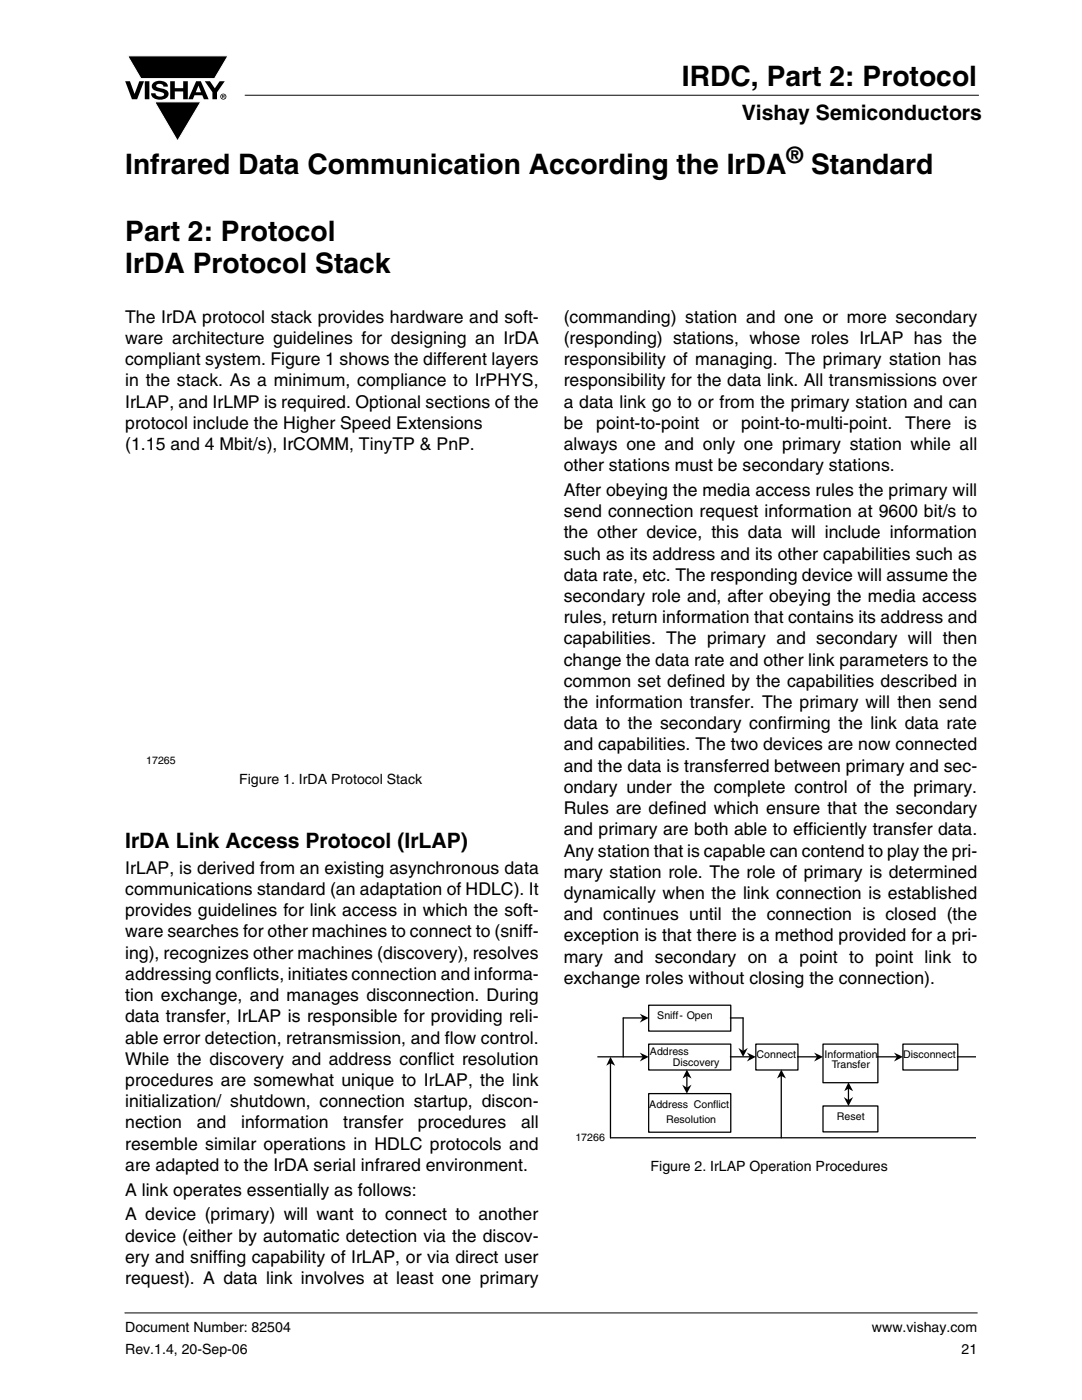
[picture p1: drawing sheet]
<svg xmlns="http://www.w3.org/2000/svg" width="216mm" height="279mm" viewBox="0 0 216 279" stroke-linecap="round" stroke-linejoin="round" font-family="sans-serif">
<defs><g id="words">
<g font-size="5.6">
<text x="136.1" y="17.2">IRDC, Part 2: Protocol</text>
<text x="25" y="34.8">Infrared Data Communication According the IrDA</text>
<text x="161.8" y="34.8">Standard</text>
<text x="25" y="48.2">Part 2: Protocol</text>
<text x="25" y="54.5">IrDA Protocol Stack</text>
</g>
<text font-size="4.5" x="157" y="32.5">®</text>
<g font-size="4.2">
<text x="148" y="24">Vishay Semiconductors</text>
<text x="25" y="169.2">IrDA Link Access Protocol (IrLAP)</text>
</g>
<g font-size="3.5">
<text x="25" y="64.4">The IrDA protocol stack provides hardware and soft-</text>
<text x="112.5" y="64.4">(commanding) station and one or more secondary</text>
<text x="25" y="68.6">ware architecture guidelines for designing an IrDA</text>
<text x="112.5" y="68.6">(responding) stations, whose roles IrLAP has the</text>
<text x="25" y="72.9">compliant system. Figure 1 shows the different layers</text>
<text x="25" y="77.1">in the stack. As a minimum, compliance to IrPHYS,</text>
<text x="112.5" y="72.9">responsibility of managing. The primary station has</text>
<text x="112.5" y="77.1">responsibility for the data link. All transmissions over</text>
<text x="25" y="81.3">IrLAP, and IrLMP is required. Optional sections of the</text>
<text x="112.5" y="81.3">a data link go to or from the primary station and can</text>
<text x="25" y="85.6">protocol include the Higher Speed Extensions</text>
<text x="25" y="89.8">(1.15 and 4 Mbit/s), IrCOMM, TinyTP &amp; PnP.</text>
<text x="112.5" y="85.6">be</text>
<text x="112.5" y="89.8">always one and only one primary station while all</text>
<text x="119" y="85.6">point-to-point</text>
<text x="142.1" y="85.6">or</text>
<text x="147.9" y="85.6">point-to-multi-point.</text>
<text x="180.6" y="85.6">There</text>
<text x="192.4" y="85.6">is</text>
<text x="112.5" y="94">other stations must be secondary stations.</text>
<text x="112.5" y="99">After obeying the media access rules the primary will</text>
<text x="112.5" y="103.2">send connection request information at 9600 bit/s to</text>
<text x="112.5" y="107.4">the other device, this data will include information</text>
<text x="112.5" y="111.7">such as its address and its other capabilities such as</text>
<text x="112.5" y="115.9">data rate, etc. The responding device will assume the</text>
<text x="112.5" y="120.1">secondary role and, after obeying the media access</text>
<text x="112.5" y="124.4">rules, return information that contains its address and</text>
<text x="112.5" y="128.6">capabilities. The primary and secondary will then</text>
<text x="112.5" y="132.8">change the data rate and other link parameters to the</text>
<text x="112.5" y="137.1">common set defined by the capabilities described in</text>
<text x="112.5" y="141.3">the information transfer. The primary will then send</text>
<text x="112.5" y="149.8">and capabilities. The two devices are now connected</text>
<text x="112.5" y="145.5">data to the secondary confirming the link data rate</text>
<text x="112.5" y="154">and the data is transferred between primary and sec-</text>
<text x="112.5" y="158.2">ondary under the complete control of the primary.</text>
<text x="112.5" y="162.5">Rules are defined which ensure that the secondary</text>
<text x="112.5" y="166.7">and primary are both able to efficiently transfer data.</text>
<text x="112.5" y="170.9">Any station that is capable can contend to play the pri-</text>
<text x="25" y="174.4">IrLAP, is derived from an existing asynchronous data</text>
<text x="25" y="178.6">communications standard (an adaptation of HDLC). It</text>
<text x="112.5" y="175.2">mary station role. The role of primary is determined</text>
<text x="112.5" y="179.4">dynamically when the link connection is established</text>
<text x="25" y="182.9">provides guidelines for link access in which the soft-</text>
<text x="112.5" y="183.6">and continues until the connection is closed (the</text>
<text x="25" y="187.1">ware searches for other machines to connect to (sniff-</text>
<text x="25" y="191.3">ing), recognizes other machines (discovery), resolves</text>
<text x="112.5" y="187.9">exception is that there is a method provided for a pri-</text>
<text x="25" y="195.6">addressing conflicts, initiates connection and informa-</text>
<text x="112.5" y="192.1">mary and secondary on a point to point link to</text>
<text x="112.5" y="196.4">exchange roles without closing the connection).</text>
<text x="25" y="199.8">tion exchange, and manages disconnection. During</text>
<text x="25" y="204">data transfer, IrLAP is responsible for providing reli-</text>
<text x="25" y="208.3">able error detection, retransmission, and flow control.</text>
<text x="25" y="212.5">While the discovery and address conflict resolution</text>
<text x="25" y="216.7">procedures are somewhat unique to IrLAP, the link</text>
<text x="25" y="221">initialization/ shutdown, connection startup, discon-</text>
<text x="25" y="225.2">nection</text>
<text x="39.3" y="225.2">and</text>
<text x="48.1" y="225.2">information</text>
<text x="68.5" y="225.2">transfer</text>
<text x="83.4" y="225.2">procedures</text>
<text x="104" y="225.2">all</text>
<text x="25" y="229.4">resemble similar operations in HDLC protocols and</text>
<text x="25" y="233.7">are adapted to the IrDA serial infrared environment.</text>
<text x="25" y="238.6">A link operates essentially as follows:</text>
<text x="25" y="243.5">A device (primary) will want to connect to another</text>
<text x="25" y="247.8">device (either by automatic detection via the discov-</text>
<text x="25" y="252">ery and sniffing capability of IrLAP, or via direct user</text>
<text x="25" y="256.2">request). A data link involves at least one primary</text>
</g>
<g font-size="2.8">
<text x="47.7" y="156.4">Figure 1. IrDA Protocol Stack</text>
<text x="129.8" y="233.6">Figure 2. IrLAP Operation Procedures</text>
<text x="25" y="265.9">Document Number: 82504</text>
<text x="174" y="265.9">www.vishay.com</text>
<text x="25" y="270.1">Rev.1.4, 20-Sep-06</text>
<text x="191.9" y="270.1">21</text>
</g>
<g font-size="2.1">
<text x="29.2" y="152.5">17265</text>
<text x="131.2" y="203.4">Sniff- Open</text>
<text x="129.7" y="210.5">Address</text>
<text x="134.3" y="212.8">Discovery</text>
<text x="151" y="211.2">Connect</text>
<text x="164.5" y="211.2">Information</text>
<text x="166" y="213.2">Transfer</text>
<text x="180.2" y="211.2">Disconnect</text>
<text x="129.6" y="221">Address Conflict</text>
<text x="114.8" y="227.7">17266</text>
<text x="132.9" y="224.1">Resolution</text>
<text x="167" y="223.5">Reset</text>
</g>
</g></defs>
<g fill="#000">
<path d="M25 16.2h.9l1 2.5 .9-2.5h.9l-1.3 3.6h-1.1zM25.5 11.2h20l-2.7 4.5h-14.7zM30.6 16.5a2.1 2.1 0 0 1 2.8 .3l.1 .5h-.9a.79 .79 0 0 0-.7-.6 .79 .79 0 0 0-.7 .4l.2 .3 1 .3a1.08 1.08 0 0 1 1.2 1 1.08 1.08 0 0 1-1.1 1.1 1.73 1.73 0 0 1-2.4-1.2h.9a.96 .96 0 0 0 .8 .7 .96 .96 0 0 0 1-.5 1.31 1.31 0 0 0-1.3-.6 1.03 1.03 0 0 1-1-.5 1.03 1.03 0 0 1 .1-1.2zM34 16.2h.9v1.4h1.7v-1.4h.9v3.6h-.9v-1.5h-1.7v1.5h-.9zM40.9 16.2h1l1 1.4 .9-1.4h1l-1.5 2.2v1.4h-.9v-1.4zM30.9 20.3h9.2l-4.7 7.8z"/>
<path d="M39.6 17.1l-.5 1.3h1zM39.1 16.2h1l1.5 3.6h-.9l-.3-.8h-1.6l-.3 .8h-.9z"/>
<path d="M44.5 19.1v.1h.2v-.1zM44.3 18.9l.5 .1v.1l-.1 .2 .1 .3-.3-.3v.3h-.2zM44.1 19.3a.46 .46 0 0 0 .9 0 .46 .46 0 0 0-.9 0zM44 19.3a.6 .6 0 0 1 1.2 0 .6 .6 0 0 1-1.2 0z"/>
</g>
<path d="M25.5 11.2h20l-2.7 4.5h-14.7zM30.9 20.3h9.2l-4.7 7.8z" fill="none" stroke="#fff" stroke-width=".2"/>
<path d="M29.3 16.2v3.6" fill="none" stroke="#000" stroke-width=".91" stroke-linecap="butt"/>
<path d="M48.9 18.9v.2M49 19h146.3M24.9 261.9v.2M25 262h170.1" fill="none" stroke="#000" stroke-width=".2"/>
<g fill="#fff">
<path d="M25.2 93.1h82v60h-82z"/>
<path d="M35.9 97.1h64.1v55.8h-64.1z"/>
</g>
<path d="M35.9 97.1h64.1v55.8h-64.1z" fill="none" stroke="#fff" stroke-width=".2"/>
<path d="M112.7 200.3h82v30.1h-82z" fill="#fff"/>
<path d="M129.4 200.6h16.4v5.2h-16.4z" fill="none" stroke="#000" stroke-width=".25"/>
<path d="M129.4 208.4h16.4v5.1h-16.4z" fill="#fff"/>
<path d="M129.4 208.4h16.4v5.1h-16.4z" fill="none" stroke="#000" stroke-width=".25"/>
<path d="M129.4 218.3h16.4v7.7h-16.4z" fill="#fff"/>
<path d="M129.4 218.3h16.4v7.7h-16.4z" fill="none" stroke="#000" stroke-width=".25"/>
<path d="M150.8 208.4h8.4v5.1h-8.4z" fill="#fff"/>
<path d="M150.8 208.4h8.4v5.1h-8.4z" fill="none" stroke="#000" stroke-width=".25"/>
<path d="M164.2 208.4h11v7.7h-11z" fill="#fff"/>
<path d="M164.2 208.4h11v7.7h-11z" fill="none" stroke="#000" stroke-width=".25"/>
<path d="M180.2 208.4h10.9v5.1h-10.9z" fill="#fff"/>
<path d="M180.2 208.4h10.9v5.1h-10.9z" fill="none" stroke="#000" stroke-width=".25"/>
<path d="M164.2 220.7h11v5.2h-11z" fill="#fff"/>
<path d="M119.3 210.9h9M121.8 212.1v15h73M128.3 203.2h-3.9v7.7M137.1 214.6v2.6M145.7 210.9h4M145.7 203.2h2.6v6.6M155.9 214.6v12.5M159.1 210.9h4M169.3 217.2v2.4M175.1 210.9h4M191 210.9h3.8M164.2 220.7h11v5.2h-11z" fill="none" stroke="#000" stroke-width=".25"/>
<path d="M121.8 210.9l.9 1.8-.9-.5-.8 .5zM127.7 210.1l1.7 .8-1.7 .9 .5-.9zM127.7 202.3l1.7 .9-1.7 .9 .5-.9zM136.1 216.5l1 .6 .9-.6-.9 1.8zM137.1 213.5l.9 1.7-.9-.5-.9 .5zM147.3 209.1l1 .6 .9-.6-.9 1.8zM149 210.1l1.8 .8-1.8 .9 .6-.9zM155.9 213.5l.9 1.7-.9-.5-.9 .5zM162.4 210.1l1.8 .8-1.8 .9 .6-.9zM168.4 218.9l.9 .6 .9-.6-.9 1.8zM169.3 216l.9 1.8-.9-.5-.8 .5zM178.4 210.1l1.8 .8-1.8 .9 .6-.9z" fill="#000"/>
<use href="#words"/>
</svg>
